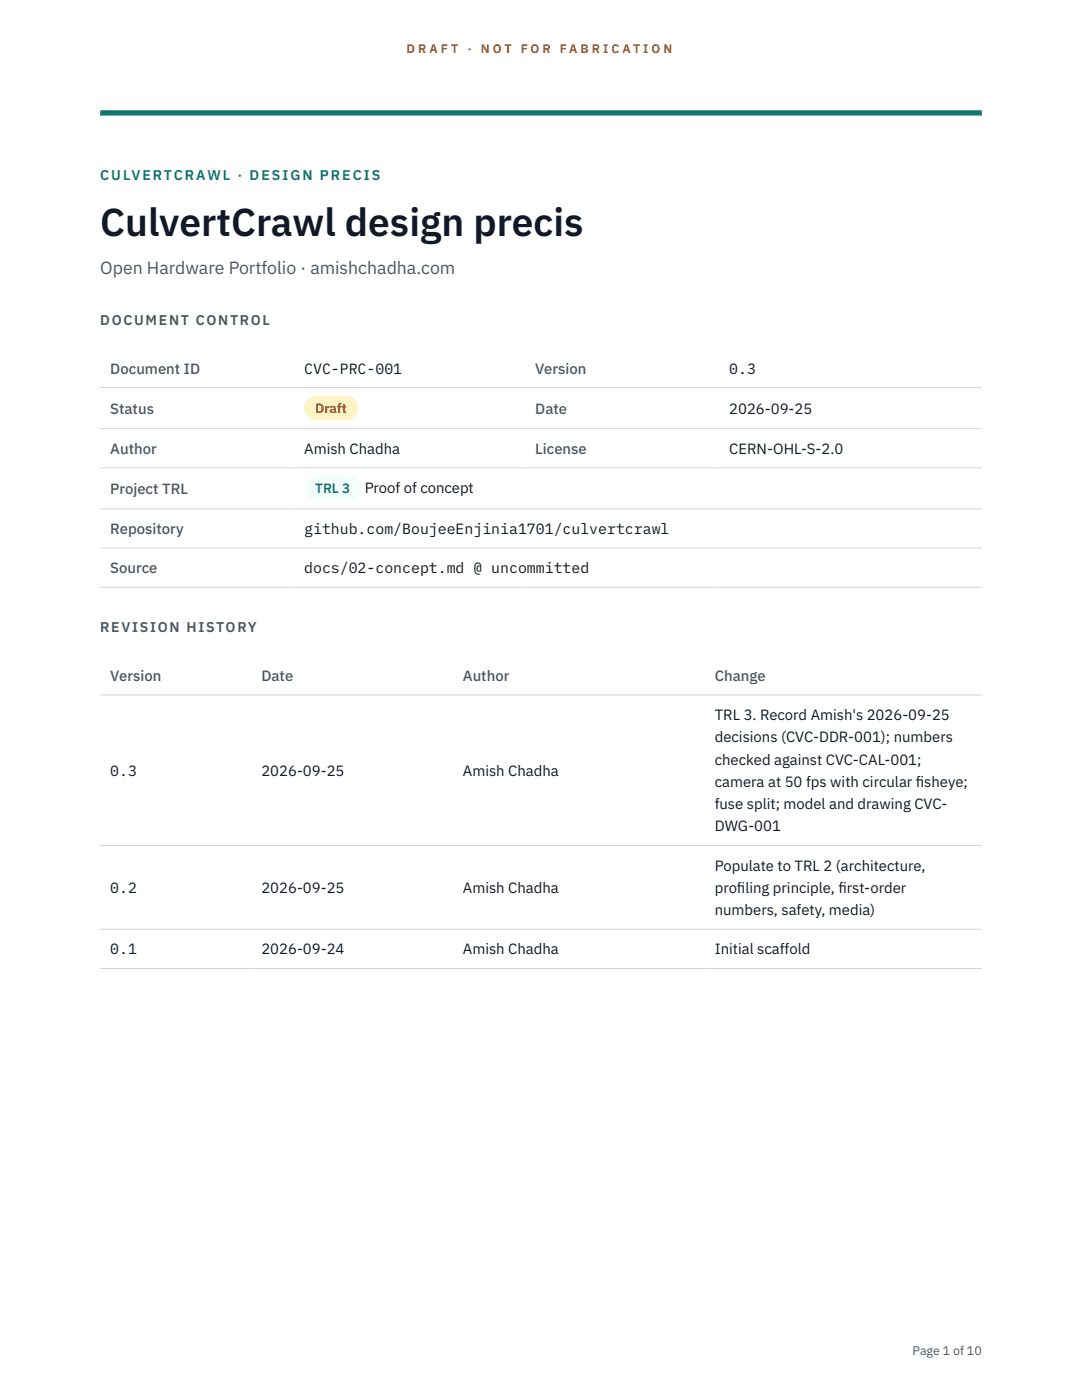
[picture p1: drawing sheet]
<svg xmlns="http://www.w3.org/2000/svg" width="216mm" height="279mm" viewBox="0 0 216 279" stroke-linecap="round" stroke-linejoin="round" font-family="sans-serif">
<defs><g id="words">
<text font-size="7.8" fill="#111827" x="20" y="47.1">CulvertCrawl design precis</text>
<text font-size="3.5" fill="#4b5563" x="20" y="54.6">Open Hardware Portfolio · amishchadha.com</text>
<g font-size="3" fill="#4b5563">
<text x="22" y="74.5">Document ID</text>
<text x="106.8" y="74.5">Version</text>
<text x="22" y="82.6">Status</text>
<text x="106.8" y="82.6">Date</text>
<text x="22" y="90.6">Author</text>
<text x="106.8" y="90.6">License</text>
<text x="22" y="98.6">Project TRL</text>
<text x="22" y="106.6">Repository</text>
<text x="22" y="114.4">Source</text>
<text x="22" y="135.9">Version</text>
<text x="52.2" y="135.9">Date</text>
<text x="92.4" y="135.9">Author</text>
<text x="142.6" y="135.9">Change</text>
</g>
<g font-size="3" fill="#111827">
<text x="60.7" y="74.5">CVC-PRC-001</text>
<text x="145.5" y="74.5">0.3</text>
<text x="145.5" y="82.6">2026-09-25</text>
<text x="60.7" y="90.6">Amish Chadha</text>
<text x="145.5" y="90.6">CERN-OHL-S-2.0</text>
<text x="72.8" y="98.5">Proof of concept</text>
<text x="60.7" y="106.6">github.com/BoujeeEnjinia1701/culvertcrawl</text>
<text x="60.7" y="114.4">docs/02-concept.md @ uncommitted</text>
<text x="142.6" y="143.7">TRL 3. Record Amish's 2026-09-25</text>
<text x="142.6" y="148.2">decisions (CVC-DDR-001); numbers</text>
<text x="22" y="154.8">0.3</text>
<text x="52.2" y="154.8">2026-09-25</text>
<text x="92.4" y="154.8">Amish Chadha</text>
<text x="142.6" y="152.6">checked against CVC-CAL-001;</text>
<text x="142.6" y="157.1">camera at 50 fps with circular f</text>
<text x="142.6" y="161.5">fuse split; model and drawing CVC-</text>
<text x="182.8" y="157.1">isheye;</text>
<text x="142.6" y="165.9">DWG-001</text>
<text x="142.6" y="173.8">Populate to TRL 2 (architecture,</text>
<text x="22" y="178.2">0.2</text>
<text x="52.2" y="178.2">2026-09-25</text>
<text x="92.4" y="178.2">Amish Chadha</text>
<text x="142.6" y="178.2">prof</text>
<text x="147.1" y="178.2">iling principle, f</text>
<text x="167.3" y="178.2">irst-order</text>
<text x="142.6" y="182.7">numbers, safety, media)</text>
<text x="22" y="190.5">0.1</text>
<text x="52.2" y="190.5">2026-09-24</text>
<text x="92.4" y="190.5">Amish Chadha</text>
<text x="142.6" y="190.5">Initial scaffold</text>
</g>
<text font-size="2.8" fill="#0f766e" x="20" y="36">CULVERTCRAWL · DESIGN PRECIS</text>
<g font-size="2.8" fill="#4b5563">
<text x="20" y="64.8">DOCUMENT CONTROL</text>
<text x="20" y="126.2">REVISION HISTORY</text>
</g>
<text font-size="2.7" fill="#92400e" x="62.9" y="82.5">Draft</text>
<text font-size="2.7" fill="#0f766e" x="62.9" y="98.5">TRL 3</text>
<g font-size="2.5" fill="#b45309">
<text x="81.1" y="10.5">D R A F T</text>
<text x="93.3" y="10.5">·</text>
<text x="95.9" y="10.5">N O T</text>
<text x="103.9" y="10.5">F O R</text>
<text x="111.7" y="10.5">F A B R I C A T I O N</text>
</g>
<text font-size="2.5" fill="#4b5563" x="182.1" y="270.3">Page 1 of 10</text>
</g></defs>
<path d="M20 23.1h175.9zM20 22h175.9v1.1h-175.9z" fill-rule="evenodd" fill="#0f766e"/>
<path d="M20 77.3h175.9M20 85.5h175.9M20 93.4h175.9M20 101.6h175.9M20 109.4h175.9M20 117.2h175.9M20 138.7h175.9M20 168.7h175.9M20 185.5h175.9M20 193.3h175.9" fill="none" stroke="#d1d5db" stroke-width=".2"/>
<path d="M60.7 79h10.7v4.9h-10.7z" fill="#fef3c7"/>
<path d="M60.7 95.1h11.4v4.8h-11.4z" fill="#f0fdfa"/>
<use href="#words"/>
</svg>
